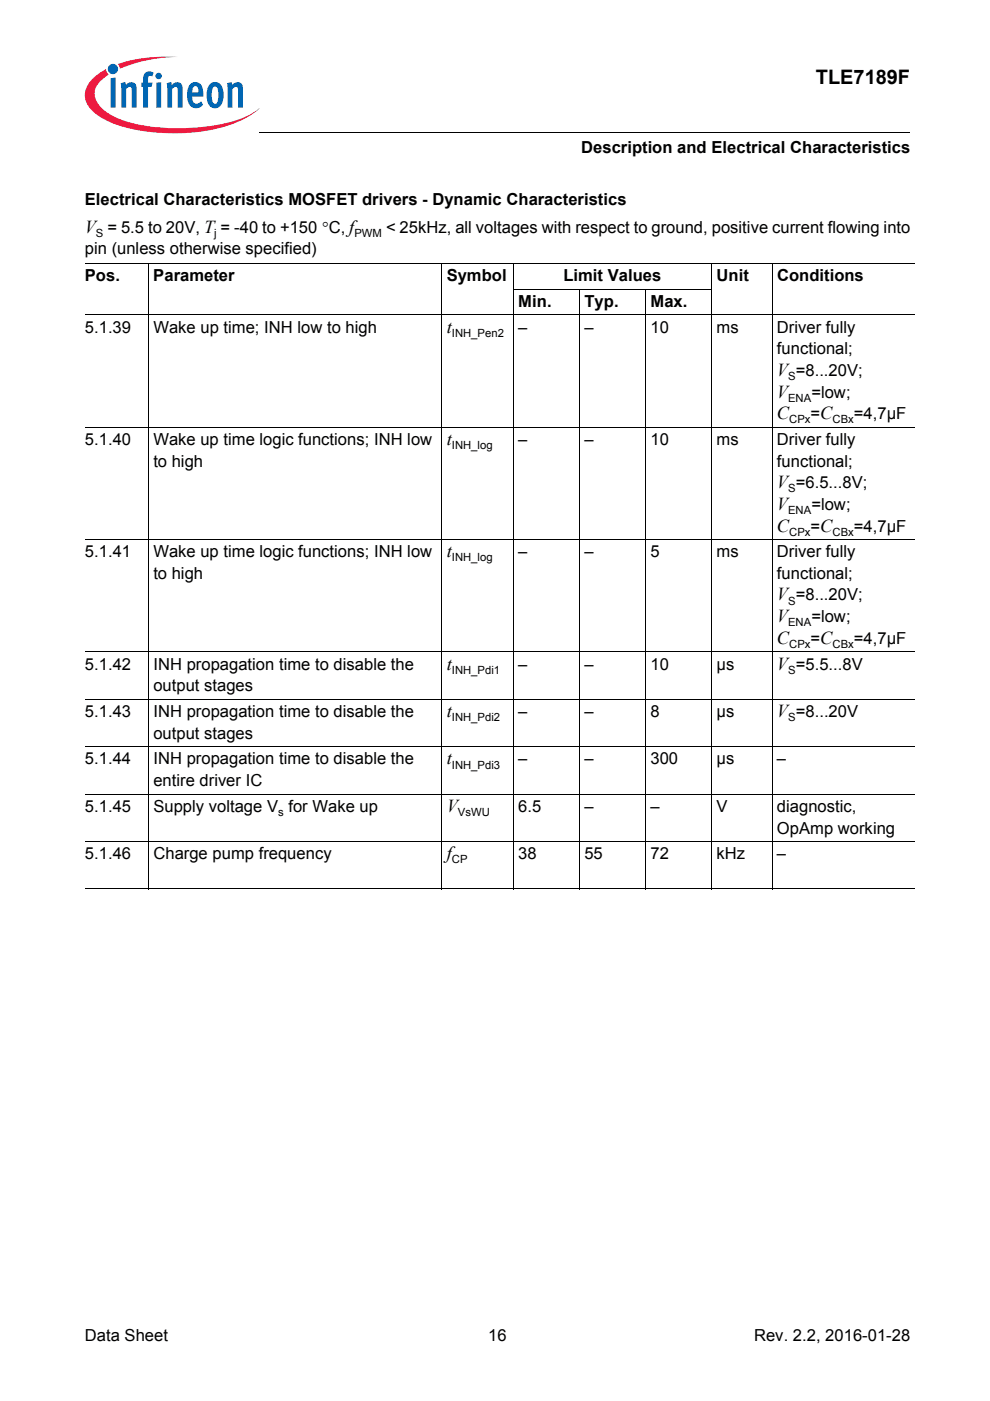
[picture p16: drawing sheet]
<svg xmlns="http://www.w3.org/2000/svg" width="210mm" height="297mm" viewBox="0 0 210 297" stroke-linecap="round" stroke-linejoin="round" font-family="sans-serif">
<defs><g id="words">
<text font-size="4.2" x="173" y="17.8">TLE7189F</text>
<g font-size="3.9">
<text x="18" y="49.4">V = 5.5 to 20V, T = -40 to +150 °C, f</text>
<text x="94.7" y="70.5">t</text>
<text x="164.7" y="79.7">V =8...20V;</text>
<text x="164.7" y="84.3">V</text>
<text x="164.7" y="88.9">C</text>
<text x="94.7" y="94.3">t</text>
<text x="164.7" y="103.5">V =6.5...8V;</text>
<text x="164.7" y="108.1">V</text>
<text x="164.7" y="112.7">C</text>
<text x="94.7" y="118.2">t</text>
<text x="164.7" y="127.3">V =8...20V;</text>
<text x="164.7" y="131.9">V</text>
<text x="164.7" y="136.5">C</text>
<text x="94.7" y="142">t</text>
<text x="164.7" y="142">V =5.5...8V</text>
<text x="94.7" y="152">t</text>
<text x="164.7" y="152">V =8...20V</text>
<text x="94.7" y="162.1">t</text>
<text x="94.7" y="172.1">V</text>
<text x="94.7" y="182.2">f</text>
</g>
<g font-size="3.5">
<text x="123.2" y="32.5">Description and Electrical Characteristics</text>
<text x="18" y="43.4">Electrical Characteristics MOSFET drivers - Dynamic Characteristics</text>
<text x="18" y="54">pin (unless otherwise specified)</text>
<text x="81.9" y="49.4">&lt; 25kHz, all voltages with respect to ground, positive current flowing into</text>
<text x="18" y="59.6">Pos.</text>
<text x="32.5" y="59.6">Parameter</text>
<text x="94.7" y="59.6">Symbol</text>
<text x="119.4" y="59.6">Limit Values</text>
<text x="151.9" y="59.6">Unit</text>
<text x="164.8" y="59.6">Conditions</text>
<text x="109.9" y="65.1">Min.</text>
<text x="123.9" y="65.1">Typ.</text>
<text x="137.9" y="65.1">Max.</text>
<text x="18" y="70.5">5.1.39</text>
<text x="32.5" y="70.5">Wake up time; INH low to high</text>
<text x="109.9" y="70.5">–</text>
<text x="123.9" y="70.5">–</text>
<text x="137.9" y="70.5">10</text>
<text x="151.9" y="70.5">ms</text>
<text x="164.7" y="70.5">Driver fully</text>
<text x="164.7" y="75.1">functional;</text>
<text x="171.9" y="88.9">=C</text>
<text x="172" y="84.3">=low;</text>
<text x="181" y="88.9">=4,7µF</text>
<text x="18" y="94.3">5.1.40</text>
<text x="32.5" y="94.3">Wake up time logic functions; INH low</text>
<text x="109.9" y="94.3">–</text>
<text x="123.9" y="94.3">–</text>
<text x="137.9" y="94.3">10</text>
<text x="151.9" y="94.3">ms</text>
<text x="164.7" y="94.3">Driver fully</text>
<text x="32.5" y="98.9">to high</text>
<text x="164.7" y="98.9">functional;</text>
<text x="171.9" y="112.7">=C</text>
<text x="172" y="108.1">=low;</text>
<text x="181" y="112.7">=4,7µF</text>
<text x="18" y="118.2">5.1.41</text>
<text x="32.5" y="118.2">Wake up time logic functions; INH low</text>
<text x="109.9" y="118.2">–</text>
<text x="123.9" y="118.2">–</text>
<text x="137.9" y="118.2">5</text>
<text x="151.9" y="118.2">ms</text>
<text x="164.7" y="118.2">Driver fully</text>
<text x="32.5" y="122.7">to high</text>
<text x="164.7" y="122.7">functional;</text>
<text x="172" y="131.9">=low;</text>
<text x="171.9" y="136.5">=C</text>
<text x="181" y="136.5">=4,7µF</text>
<text x="18" y="142">5.1.42</text>
<text x="32.5" y="142">INH propagation time to disable the</text>
<text x="109.9" y="142">–</text>
<text x="123.9" y="142">–</text>
<text x="137.9" y="142">10</text>
<text x="151.9" y="142">µs</text>
<text x="32.5" y="146.6">output stages</text>
<text x="18" y="152">5.1.43</text>
<text x="32.5" y="152">INH propagation time to disable the</text>
<text x="109.9" y="152">–</text>
<text x="123.9" y="152">–</text>
<text x="137.9" y="152">8</text>
<text x="151.9" y="152">µs</text>
<text x="32.5" y="156.6">output stages</text>
<text x="18" y="162.1">5.1.44</text>
<text x="32.5" y="166.7">entire driver IC</text>
<text x="32.5" y="162.1">INH propagation time to disable the</text>
<text x="109.9" y="162.1">–</text>
<text x="123.9" y="162.1">–</text>
<text x="137.9" y="162.1">300</text>
<text x="151.9" y="162.1">µs</text>
<text x="164.7" y="162.1">–</text>
<text x="18" y="172.1">5.1.45</text>
<text x="32.5" y="172.1">Supply voltage V for Wake up</text>
<text x="109.9" y="172.1">6.5</text>
<text x="123.9" y="172.1">–</text>
<text x="137.9" y="172.1">–</text>
<text x="151.9" y="172.1">V</text>
<text x="164.7" y="172.1">diagnostic,</text>
<text x="164.7" y="176.7">OpAmp working</text>
<text x="18" y="182.2">5.1.46</text>
<text x="32.5" y="182.2">Charge pump frequency</text>
<text x="109.9" y="182.2">38</text>
<text x="123.9" y="182.2">55</text>
<text x="137.9" y="182.2">72</text>
<text x="151.9" y="182.2">kHz</text>
<text x="164.7" y="182.2">–</text>
<text x="18" y="284.4">Data Sheet</text>
<text x="103.5" y="284.4">16</text>
<text x="159.9" y="284.4">Rev. 2.2, 2016-01-28</text>
</g>
<g font-size="2.4">
<text x="20.3" y="50.2">S</text>
<text x="45.4" y="50.2">j</text>
<text x="75.1" y="50.2">PWM</text>
<text x="95.8" y="71.4">INH_Pen2</text>
<text x="167.1" y="80.6">S</text>
<text x="167.1" y="85.2">ENA</text>
<text x="167.3" y="89.7">CPx</text>
<text x="176.5" y="89.7">CBx</text>
<text x="95.8" y="95.2">INH_log</text>
<text x="167.1" y="104.4">S</text>
<text x="167.1" y="109">ENA</text>
<text x="167.3" y="113.6">CPx</text>
<text x="176.5" y="113.6">CBx</text>
<text x="95.8" y="119">INH_log</text>
<text x="167.1" y="128.2">S</text>
<text x="167.1" y="132.8">ENA</text>
<text x="167.3" y="137.4">CPx</text>
<text x="176.5" y="137.4">CBx</text>
<text x="95.8" y="142.9">INH_Pdi1</text>
<text x="167.1" y="142.9">S</text>
<text x="95.8" y="152.9">INH_Pdi2</text>
<text x="167.1" y="152.9">S</text>
<text x="95.8" y="163">INH_Pdi3</text>
<text x="59" y="173">s</text>
<text x="97.1" y="173">VsWU</text>
<text x="95.8" y="183.1">CP</text>
</g>
</g></defs>
<circle cx="24" cy="14.6" r="1.09" fill="#0166b3"/>
<g fill="#ed1a40">
<path d="M25 13.6l.8-.3a32.5 32.5 0 0 1 12-1.2 31.8 31.8 0 0 0-11.7 2.2l-.7 .3z"/>
<path d="M19.4 16.9a11.2 11.2 0 0 1 3.1-2.2l.1 .6 .5 .5a5 5 0 0 0-3 4.3 6 6 0 0 0 3.4 4.2 31.6 31.6 0 0 0 15.9 2.9 31.7 31.7 0 0 0 14-3.1l1.6-1.2a17.5 17.5 0 0 1-8.9 4.4 41.1 41.1 0 0 1-22.7-1.4 9.4 9.4 0 0 1-5.1-4.1 4.3 4.3 0 0 1 1.1-4.9z"/>
</g>
<g fill="#0166b3">
<path d="M23.5 16.6l1-.2v6.4h-1z"/>
<path d="M25.6 17.6l.9-.2 .2 .6a1.22 1.22 0 0 1 1.4-.6 1.22 1.22 0 0 1 .9 1.4v4h-1.1v-4.1a.42 .42 0 0 0-.6-.2l-.6 .4v3.9h-1z"/>
<path d="M30.8 15.4l.8-.3 .8 .2 .2 .1-.3 .8-.2-.1a.47 .47 0 0 0-.7 .3v1.1h.9l-.1 .9h-.8v4.4h-1.1v-4.4h-.3v-.9h.3v-.7a1.77 1.77 0 0 1 .5-1.4z"/>
<path d="M35.3 17.6l1-.2 .1 .6a1.22 1.22 0 0 1 1.5-.6 1.22 1.22 0 0 1 .8 1.4v4h-1l-.1-4.1a.42 .42 0 0 0-.6-.2l-.5 .4v3.9h-1z"/>
<path d="M48.1 17.6l1-.2 .1 .6a1.22 1.22 0 0 1 1.5-.6 1.22 1.22 0 0 1 .8 1.4v4h-1l-.1-4.1a.41 .41 0 0 0-.6-.2l-.5 .4v3.9h-1z"/>
<path d="M33 16.1a.68 .68 0 0 1 1.3 0 .68 .68 0 0 1-1.3 0zM33.1 17.6l1.1-.2v5.4h-1.1z"/>
<path d="M40.4 17.8a1.59 1.59 0 0 1 1.8-.2 1.59 1.59 0 0 1 .8 1.5l.1 1.4h-2.3a1.09 1.09 0 0 0 .2 1.1 1.09 1.09 0 0 0 1.2 .3l.4-.4 .4 .7a1.88 1.88 0 0 1-2.1 .6 1.88 1.88 0 0 1-1.2-1.9v-1.7l.3-.8zM41 18.5l-.2 1.1h1.3l-.1-.7a.58 .58 0 0 0-.3-.6 .58 .58 0 0 0-.7 .2z"/>
<path d="M44.6 17.7a1.76 1.76 0 0 1 2 0 1.76 1.76 0 0 1 .8 1.7v1.3a1.96 1.96 0 0 1-2.4 2.2 2.94 2.94 0 0 1-1.2-3.3 2.79 2.79 0 0 1 .8-1.9zM45.2 18.5a4.3 4.3 0 0 0 .1 3.4l.3 .1a1.54 1.54 0 0 0 .7-1.9v-.4a1.19 1.19 0 0 0-.7-1.4z"/>
</g>
<path d="M55 28v.1z" fill="#000"/>
<path d="M55 28h137.9" fill="none" stroke="#000" stroke-width=".21"/>
<path d="M18 29h46v5h-46z" fill="#fff"/>
<g fill="none" stroke="#000" stroke-width=".21">
<path d="M18 55.8h175.9M31.5 55.8v132.7M93.7 55.8v132.7M108.8 55.8v132.7M150.9 55.8v132.7M163.7 55.8v132.7M18 66.8h175.9M108.8 61.3h42.1M122.9 61.2v127.3M136.9 61.2v127.3M18 90.6h175.9M18 114.4h175.9"/>
<path d="M18 138.2h175.9M18 148.3h175.9M18 158.3h175.9M18 168.4h175.9M18 178.4h175.9M18 188.5h175.9"/>
</g>
<use href="#words"/>
</svg>
